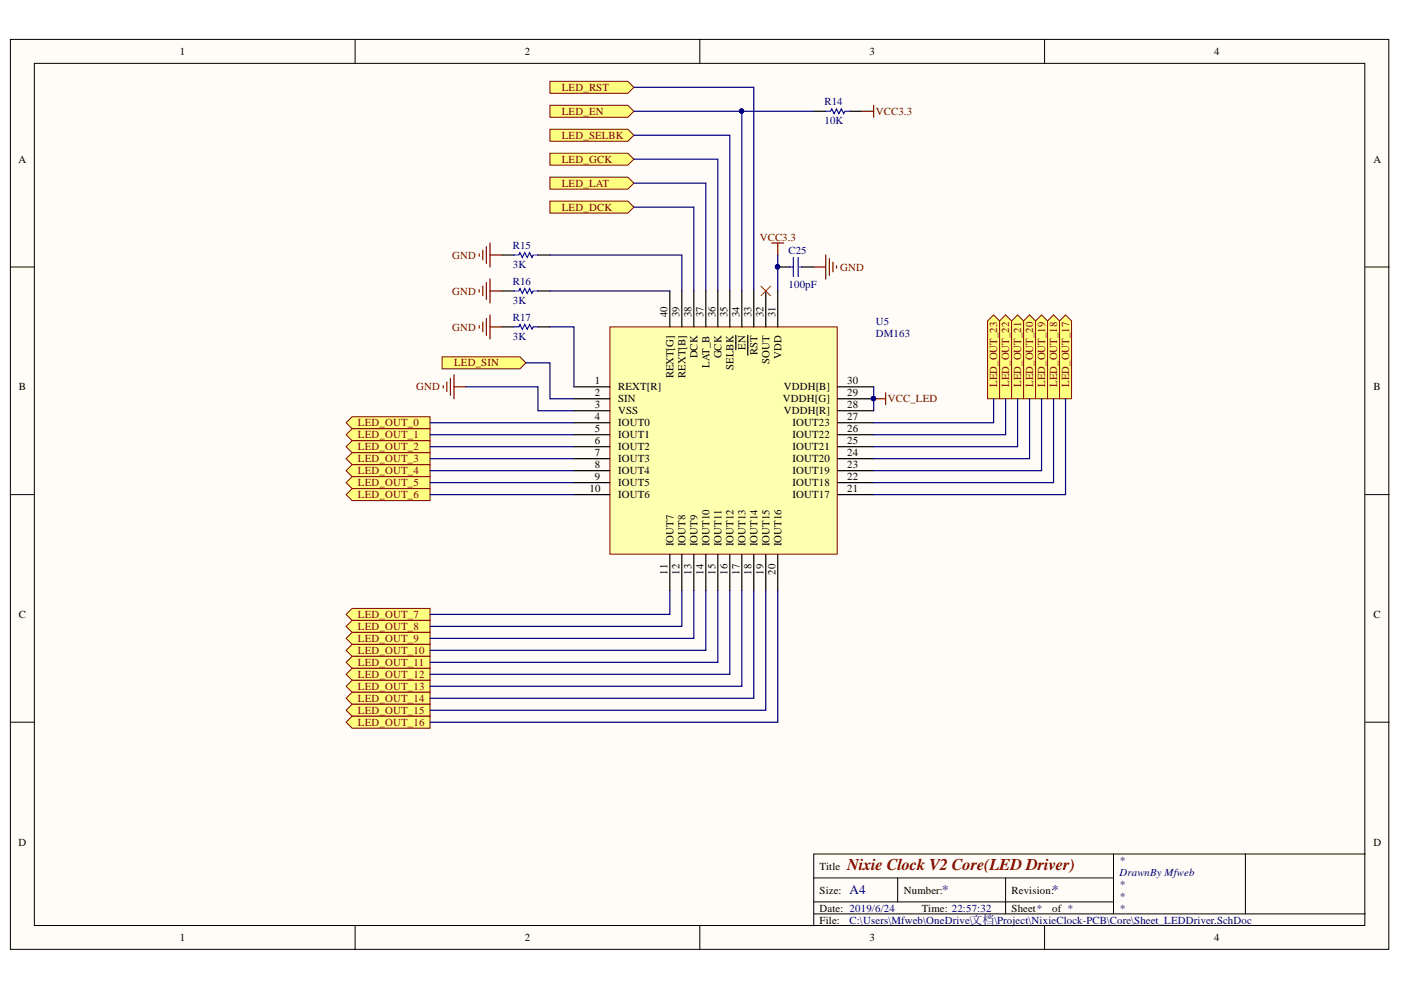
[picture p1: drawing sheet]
<svg xmlns="http://www.w3.org/2000/svg" width="297mm" height="210mm" viewBox="0 0 297 210" stroke-linecap="round" stroke-linejoin="round" font-family="sans-serif">
<defs><g id="words">
<text font-size="3.5" fill="#800000" x="179.6" y="184.4">Nixie Clock V2 Core(LED Driver)</text>
<g font-size="2.8" fill="#000080">
<text x="180.1" y="189.6">A4</text>
<text x="199.8" y="189.6">*</text>
<text x="223.1" y="189.6">*</text>
</g>
<g font-size="2.3">
<text x="38.2" y="11.7">1</text>
<text x="111.3" y="11.7">2</text>
<text x="184.4" y="11.7">3</text>
<text x="257.5" y="11.7">4</text>
<text x="3.9" y="34.5">A</text>
<text x="291.2" y="34.5">A</text>
<text x="141.5" y="67.3" transform="rotate(-90 141.5 67.3)">40</text>
<text x="144.1" y="67.3" transform="rotate(-90 144.1 67.3)">39</text>
<text x="146.6" y="67.3" transform="rotate(-90 146.6 67.3)">38</text>
<text x="149.2" y="67.3" transform="rotate(-90 149.2 67.3)">37</text>
<text x="151.7" y="67.3" transform="rotate(-90 151.7 67.3)">36</text>
<text x="154.2" y="67.3" transform="rotate(-90 154.2 67.3)">35</text>
<text x="156.8" y="67.3" transform="rotate(-90 156.8 67.3)">34</text>
<text x="159.3" y="67.3" transform="rotate(-90 159.3 67.3)">33</text>
<text x="161.9" y="67.3" transform="rotate(-90 161.9 67.3)">32</text>
<text x="164.4" y="67.3" transform="rotate(-90 164.4 67.3)">31</text>
<text x="147.9" y="75.9" transform="rotate(-90 147.9 75.9)">DCK</text>
<text x="150.4" y="78" transform="rotate(-90 150.4 78)">LAT_B</text>
<text x="153" y="75.9" transform="rotate(-90 153 75.9)">GCK</text>
<text x="158" y="74.1" transform="rotate(-90 158 74.1)">EN</text>
<text x="160.6" y="75.3" transform="rotate(-90 160.6 75.3)">RST</text>
<text x="163.1" y="77.1" transform="rotate(-90 163.1 77.1)">SOUT</text>
<text x="165.7" y="76.1" transform="rotate(-90 165.7 76.1)">VDD</text>
<text x="4" y="82.8">B</text>
<text x="126.2" y="81.5">1</text>
<text x="131.1" y="82.8">REXT[R]</text>
<text x="142.8" y="80.2" transform="rotate(-90 142.8 80.2)">REXT[G]</text>
<text x="145.4" y="80.2" transform="rotate(-90 145.4 80.2)">REXT[B]</text>
<text x="155.5" y="78.4" transform="rotate(-90 155.5 78.4)">SELBK</text>
<text x="166.2" y="82.8">VDDH[B]</text>
<text x="179.6" y="81.5">30</text>
<text x="291.2" y="82.8">B</text>
<text x="126.2" y="84">2</text>
<text x="126.2" y="86.6">3</text>
<text x="126.2" y="89.1">4</text>
<text x="131.1" y="85.3">SIN</text>
<text x="131.1" y="87.8">VSS</text>
<text x="166" y="85.3">VDDH[G]</text>
<text x="166.2" y="87.8">VDDH[R]</text>
<text x="179.6" y="89.1">27</text>
<text x="179.6" y="86.6">28</text>
<text x="179.6" y="84">29</text>
<text x="126.2" y="91.6">5</text>
<text x="126.2" y="94.2">6</text>
<text x="131.1" y="90.4">IOUT0</text>
<text x="131.1" y="92.9">IOUT1</text>
<text x="131.1" y="95.5">IOUT2</text>
<text x="168" y="95.5">IOUT21</text>
<text x="168" y="92.9">IOUT22</text>
<text x="168" y="90.4">IOUT23</text>
<text x="179.6" y="94.2">25</text>
<text x="179.6" y="91.6">26</text>
<text x="126.2" y="96.7">7</text>
<text x="126.2" y="99.3">8</text>
<text x="126.2" y="101.8">9</text>
<text x="131.1" y="98">IOUT3</text>
<text x="131.1" y="100.5">IOUT4</text>
<text x="168" y="100.5">IOUT19</text>
<text x="168" y="98">IOUT20</text>
<text x="179.6" y="101.8">22</text>
<text x="179.6" y="99.3">23</text>
<text x="179.6" y="96.7">24</text>
<text x="125" y="104.4">10</text>
<text x="131.1" y="103.1">IOUT5</text>
<text x="131.1" y="105.7">IOUT6</text>
<text x="168" y="105.7">IOUT17</text>
<text x="168" y="103.1">IOUT18</text>
<text x="179.6" y="104.4">21</text>
<text x="142.8" y="115.8" transform="rotate(-90 142.8 115.8)">IOUT7</text>
<text x="145.4" y="115.8" transform="rotate(-90 145.4 115.8)">IOUT8</text>
<text x="147.9" y="115.8" transform="rotate(-90 147.9 115.8)">IOUT9</text>
<text x="150.4" y="115.8" transform="rotate(-90 150.4 115.8)">IOUT10</text>
<text x="153" y="115.8" transform="rotate(-90 153 115.8)">IOUT11</text>
<text x="155.5" y="115.8" transform="rotate(-90 155.5 115.8)">IOUT12</text>
<text x="158" y="115.8" transform="rotate(-90 158 115.8)">IOUT13</text>
<text x="160.6" y="115.8" transform="rotate(-90 160.6 115.8)">IOUT14</text>
<text x="163.1" y="115.8" transform="rotate(-90 163.1 115.8)">IOUT15</text>
<text x="165.7" y="115.8" transform="rotate(-90 165.7 115.8)">IOUT16</text>
<text x="141.5" y="121.8" transform="rotate(-90 141.5 121.8)">11</text>
<text x="144.1" y="121.9" transform="rotate(-90 144.1 121.9)">12</text>
<text x="146.6" y="121.9" transform="rotate(-90 146.6 121.9)">13</text>
<text x="149.2" y="121.9" transform="rotate(-90 149.2 121.9)">14</text>
<text x="151.7" y="121.9" transform="rotate(-90 151.7 121.9)">15</text>
<text x="154.2" y="121.9" transform="rotate(-90 154.2 121.9)">16</text>
<text x="156.8" y="121.9" transform="rotate(-90 156.8 121.9)">17</text>
<text x="159.3" y="121.9" transform="rotate(-90 159.3 121.9)">18</text>
<text x="161.9" y="121.9" transform="rotate(-90 161.9 121.9)">19</text>
<text x="164.4" y="121.9" transform="rotate(-90 164.4 121.9)">20</text>
<text x="4" y="131">C</text>
<text x="291.2" y="131">C</text>
<text x="3.9" y="179.3">D</text>
<text x="291.2" y="179.3">D</text>
<text x="173.8" y="184.4">Title</text>
<text x="173.8" y="189.5">Size:</text>
<text x="191.6" y="189.5">Number:</text>
<text x="214.5" y="189.5">Revision:</text>
<text x="173.8" y="193.3">Date: 2019/6/24</text>
<text x="173.8" y="195.8">File:</text>
<text x="195.4" y="193.3">Time: 22:57:32</text>
<text x="214.5" y="193.3">Sheet*</text>
<text x="223.1" y="193.3">of *</text>
<text x="38.2" y="199.6">1</text>
<text x="111.3" y="199.6">2</text>
<text x="184.4" y="199.6">3</text>
<text x="257.5" y="199.6">4</text>
</g>
<g font-size="2.3" fill="#800000">
<text x="119.1" y="19.3">LED_RST</text>
<text x="119.1" y="29.4">LED_SELBK</text>
<text x="119.1" y="24.4">LED_EN</text>
<text x="185.7" y="24.4">VCC3.3</text>
<text x="119.1" y="34.5">LED_GCK</text>
<text x="119.1" y="39.6">LED_LAT</text>
<text x="119.1" y="44.7">LED_DCK</text>
<text x="161.1" y="51.1">VCC3.3</text>
<text x="95.9" y="54.9">GND</text>
<text x="178.1" y="57.4">GND</text>
<text x="95.9" y="62.5">GND</text>
<text x="95.9" y="70.1">GND</text>
<text x="96.3" y="77.7">LED_SIN</text>
<text x="88.2" y="82.8">GND</text>
<text x="211.4" y="82" transform="rotate(-90 211.4 82)">LED_OUT_23</text>
<text x="214" y="82" transform="rotate(-90 214 82)">LED_OUT_22</text>
<text x="216.5" y="82" transform="rotate(-90 216.5 82)">LED_OUT_21</text>
<text x="219" y="82" transform="rotate(-90 219 82)">LED_OUT_20</text>
<text x="221.6" y="82" transform="rotate(-90 221.6 82)">LED_OUT_19</text>
<text x="224.1" y="82" transform="rotate(-90 224.1 82)">LED_OUT_18</text>
<text x="226.7" y="82" transform="rotate(-90 226.7 82)">LED_OUT_17</text>
<text x="188.3" y="85.3">VCC_LED</text>
<text x="75.9" y="90.4">LED_OUT_0</text>
<text x="75.9" y="92.9">LED_OUT_1</text>
<text x="75.9" y="95.5">LED_OUT_2</text>
<text x="75.9" y="98">LED_OUT_3</text>
<text x="75.9" y="100.5">LED_OUT_4</text>
<text x="75.9" y="103.1">LED_OUT_5</text>
<text x="75.9" y="105.7">LED_OUT_6</text>
<text x="75.9" y="131">LED_OUT_7</text>
<text x="75.9" y="133.6">LED_OUT_8</text>
<text x="75.9" y="136.1">LED_OUT_9</text>
<text x="75.9" y="138.7">LED_OUT_10</text>
<text x="75.9" y="141.2">LED_OUT_11</text>
<text x="75.9" y="143.7">LED_OUT_12</text>
<text x="75.9" y="146.3">LED_OUT_13</text>
<text x="75.9" y="148.8">LED_OUT_14</text>
<text x="75.9" y="151.3">LED_OUT_15</text>
<text x="75.9" y="153.9">LED_OUT_16</text>
</g>
<g font-size="2.3" fill="#000080">
<text x="174.8" y="22.3">R14</text>
<text x="174.8" y="26.4">10K</text>
<text x="108.7" y="52.8">R15</text>
<text x="167.2" y="53.9">C25</text>
<text x="108.7" y="56.9">3K</text>
<text x="108.7" y="64.5">3K</text>
<text x="108.7" y="60.5">R16</text>
<text x="167.2" y="61">100pF</text>
<text x="108.7" y="68.1">R17</text>
<text x="185.7" y="68.8">U5</text>
<text x="185.7" y="71.4">DM163</text>
<text x="108.7" y="72.1">3K</text>
<text x="237.3" y="183.1">*</text>
<text x="237.3" y="185.7">DrawnBy Mfweb</text>
<text x="237.3" y="188.2">*</text>
<text x="237.3" y="190.7">*</text>
<text x="180.1" y="195.8">C:\Users\Mfweb\OneDrive\文档\Project\NixieClock-PCB\Core\Sheet_LEDDriver.SchDoc</text>
<text x="237.3" y="193.3">*</text>
</g>
</g></defs>
<g fill="#fffcf8" stroke="#000" stroke-width=".21">
<path d="M2.2 8.4h292.3v192.9h-292.3z"/>
<path d="M7.3 13.4h282.1v182.8h-282.1z"/>
</g>
<g fill="none" stroke="#000" stroke-width=".21">
<path d="M75.3 8.4v5M148.4 8.4v5M221.5 8.4v5M2.2 56.6h5.1M289.5 56.6h5.1M2.2 104.9h5.1M289.5 104.9h5.1M2.2 153.1h5.1M289.5 153.1h5.1M75.3 196.3v5.1M148.4 196.3v5.1M172.5 186.1h63.6"/>
<path d="M172.5 193.8h117M172.5 191.2h63.6M190.3 186.1v5.1M213.2 186.1v7.7M221.5 196.3v5.1M236.1 181.1v12.7M264 181.1h-91.5v15.2M289.5 181.1h-25.5v12.7"/>
</g>
<path d="M129.3 69.3h48.2v48.2h-48.2z" fill="#ffffb0" stroke="#800000" stroke-width=".21"/>
<g fill="none" stroke="#000" stroke-width=".25">
<path d="M106.4 54.1h2.6M114.1 54.1h2.5M106.4 61.7h2.6M106.4 69.3h2.6M114.1 61.7h2.5M114.1 69.3h2.5M142 61.7v7.6M144.6 61.7v7.6M147.1 61.7v7.6M149.6 61.7v7.6M152.2 61.7v7.6M154.7 61.7v7.6"/>
<path d="M156 71.1v3M157.3 61.7v7.6M158.5 71.1v4.2M159.8 61.7v7.6M162.4 61.7v7.6M164.9 61.7v7.6M121.7 82h7.6M121.7 84.6h7.6M121.7 87.1h7.6M121.7 89.6h7.6M121.7 92.2h7.6M121.7 94.7h7.6"/>
<path d="M121.7 97.3h7.6M121.7 99.8h7.6M177.6 82h7.6M177.6 84.6h7.6M177.6 87.1h7.6M177.6 89.6h7.6M177.6 92.2h7.6M177.6 94.7h7.6M177.6 97.3h7.6M177.6 99.8h7.6M121.7 102.3h7.6M121.7 104.9h7.6"/>
<path d="M142 117.6v7.6M144.6 117.6v7.6M147.1 117.6v7.6M149.6 117.6v7.6M152.2 117.6v7.6M154.7 117.6v7.6M157.3 117.6v7.6M159.8 117.6v7.6M162.4 117.6v7.6M164.9 117.6v7.6M177.6 102.3h7.6M177.6 104.9h7.6"/>
</g>
<circle cx="185.2" cy="84.5" r=".46" fill="#000080" stroke="#000080" stroke-width=".21"/>
<path d="M109 54.1h1l.2-.5 .6 1 .5-1 .5 1 .5-1 .5 1 .2-.5h1.1M109 61.7h1l.2-.5 .6 1 .5-1 .5 1 .5-1 .5 1 .2-.5h1.1M109 69.3h1l.2-.5 .6 1 .5-1 .5 1 .5-1 .5 1 .2-.5h1.1" fill="none" stroke="#00f" stroke-width=".25"/>
<g fill="none" stroke="#800000" stroke-width=".25">
<path d="M101.6 53.8v.5M102.4 53.1v2M103.1 52.3v3.6M103.1 59.9v3.6M103.9 51.5v5.1M103.9 59.2v5M103.9 54.1h2.5M101.6 61.4v.5M101.6 69.1v.5M102.4 60.7v2M102.4 68.3v2M103.1 67.5v3.6"/>
<path d="M103.9 66.8v5.1M103.9 61.7h2.5M103.9 69.3h2.5"/>
</g>
<g fill="#ffff80" stroke="#800000" stroke-width=".21">
<path d="M116.6 42.6h16.5l1.3 1.3-1.3 1.3h-16.5z" fill-rule="evenodd"/>
<path d="M116.6 37.6h16.5l1.3 1.2-1.3 1.3h-16.5z" fill-rule="evenodd"/>
<path d="M116.6 32.5h16.5l1.3 1.3-1.3 1.2h-16.5z" fill-rule="evenodd"/>
<path d="M116.6 27.4h16.5l1.3 1.3-1.3 1.2h-16.5z" fill-rule="evenodd"/>
<path d="M116.6 17.2h16.5l1.3 1.3-1.3 1.3h-16.5z" fill-rule="evenodd"/>
</g>
<path d="M161.3 60.7l2.1 2M163.4 60.7l-2.1 2" fill="none" stroke="#f00" stroke-width=".21"/>
<path d="M163.6 51.5h2.6M164.9 51.5v2.6M172.5 56.6h2.6M175.1 54.1v5.1M175.8 54.8v3.6M176.6 55.6v2M177.4 56.4v.5M185.2 84.6h2.6M187.8 83.3v2.5" fill="none" stroke="#800000" stroke-width=".25"/>
<path d="M164.9 56.6h2.5M170 56.6h2.5" fill="none" stroke="#000" stroke-width=".25"/>
<g fill="#000080" stroke="#000080" stroke-width=".21">
<circle cx="164.9" cy="56.6" r=".46"/>
<circle cx="185.2" cy="84.5" r=".46"/>
</g>
<path d="M167.4 56.6h.8M168.2 54.6v4M169.2 54.6v4M169.2 56.6h.8" fill="none" stroke="#00f" stroke-width=".25"/>
<path d="M93.7 75.7h16.5l1.3 1.2-1.3 1.3h-16.5z" fill-rule="evenodd" fill="#ffff80" stroke="#800000" stroke-width=".21"/>
<path d="M96.3 79.5v5.1M94 81.8v.5M94.7 81v2M95.5 80.2v3.6M96.3 82h2.5" fill="none" stroke="#800000" stroke-width=".25"/>
<g fill="#ffff80" stroke="#800000" stroke-width=".21">
<path d="M116.6 22.3h16.5l1.3 1.3-1.3 1.3h-16.5z" fill-rule="evenodd"/>
<path d="M73.4 89.6l1.3-1.2h16.5v2.5h-16.5z" fill-rule="evenodd"/>
<path d="M73.4 92.2l1.3-1.3h16.5v2.5h-16.5z" fill-rule="evenodd"/>
<path d="M73.4 94.7l1.3-1.3h16.5v2.6h-16.5z" fill-rule="evenodd"/>
<path d="M73.4 97.3l1.3-1.3h16.5v2.5h-16.5z" fill-rule="evenodd"/>
<path d="M73.4 99.8l1.3-1.3h16.5v2.6h-16.5z" fill-rule="evenodd"/>
<path d="M73.4 102.3l1.3-1.2h16.5v2.5h-16.5z" fill-rule="evenodd"/>
<path d="M73.4 104.9l1.3-1.3h16.5v2.5h-16.5z" fill-rule="evenodd"/>
<path d="M73.4 130.3l1.3-1.3h16.5v2.5h-16.5z" fill-rule="evenodd"/>
<path d="M73.4 132.8l1.3-1.3h16.5v2.6h-16.5z" fill-rule="evenodd"/>
<path d="M73.4 135.3l1.3-1.2h16.5v2.5h-16.5z" fill-rule="evenodd"/>
<path d="M73.4 137.9l1.3-1.3h16.5v2.6h-16.5z" fill-rule="evenodd"/>
<path d="M73.4 140.4l1.3-1.2h16.5v2.5h-16.5z" fill-rule="evenodd"/>
<path d="M73.4 143l1.3-1.3h16.5v2.5h-16.5z" fill-rule="evenodd"/>
<path d="M73.4 145.5l1.3-1.3h16.5v2.6h-16.5z" fill-rule="evenodd"/>
<path d="M73.4 148l1.3-1.2h16.5v2.5h-16.5z" fill-rule="evenodd"/>
<path d="M73.4 150.6l1.3-1.3h16.5v2.6h-16.5z" fill-rule="evenodd"/>
<path d="M73.4 153.1l1.3-1.2h16.5v2.5h-16.5z" fill-rule="evenodd"/>
<path d="M209.4 68l1.3-1.2 1.2 1.2v16.6h-2.5z" fill-rule="evenodd"/>
<path d="M211.9 68l1.3-1.2 1.3 1.2v16.6h-2.6z" fill-rule="evenodd"/>
<path d="M214.5 68l1.2-1.2 1.3 1.2v16.6h-2.5z" fill-rule="evenodd"/>
<path d="M217 68l1.3-1.2 1.3 1.2v16.6h-2.6z" fill-rule="evenodd"/>
<path d="M219.6 68l1.2-1.2 1.3 1.2v16.6h-2.5z" fill-rule="evenodd"/>
<path d="M222.1 68l1.3-1.2 1.2 1.2v16.6h-2.5z" fill-rule="evenodd"/>
<path d="M224.6 68l1.3-1.2 1.3 1.2v16.6h-2.6z" fill-rule="evenodd"/>
</g>
<g fill="none" stroke="#000080" stroke-width=".25">
<path d="M134.4 18.5h25.4v43.2M134.4 38.8h15.2v22.9M134.4 33.8h17.8v27.9M134.4 28.7h20.3v33M134.4 23.6h22.9v38.1M157.3 23.6h15.2M116.6 54.1h28v7.6M134.4 43.9h12.7v17.8M164.9 54.1v7.6M111.5 76.9h5.1v7.7h5.1M116.6 69.3h5.1v12.7M116.6 61.7h25.4"/>
<path d="M91.2 89.6h30.5M91.2 92.2h30.5M91.2 94.7h30.5M91.2 97.3h30.5M91.2 99.8h30.5M98.8 82h15.3v5.1h7.6M185.2 82v5.1M210.7 84.6v5h-25.5M213.2 84.6v7.6h-28M215.7 84.6v10.1h-30.5M218.3 84.6v12.7h-33.1M220.8 84.6v15.2h-35.6"/>
<path d="M223.4 84.6v17.7h-38.2M225.9 84.6v20.3h-40.7M91.2 102.3h30.5M91.2 104.9h30.5M142 125.2v5.1h-50.8M144.6 125.2v7.6h-53.4M147.1 125.2v10.1h-55.9M149.6 125.2v12.7h-58.4M152.2 125.2v15.2h-61M154.7 125.2v17.8h-63.5M157.3 125.2v20.3h-66.1M159.8 125.2v22.8h-68.6"/>
<path d="M162.4 125.2v25.4h-71.2M164.9 125.2v27.9h-73.7"/>
</g>
<g fill="#000080" stroke="#000080" stroke-width=".21">
<circle cx="164.9" cy="56.6" r=".46"/>
<circle cx="185.2" cy="84.5" r=".46"/>
<circle cx="157.2" cy="23.6" r=".46"/>
</g>
<path d="M172.5 23.6h2.6M180.2 23.6h2.5" fill="none" stroke="#000" stroke-width=".25"/>
<path d="M175.1 23.6h1l.2-.5 .6 1 .5-1 .5 1 .5-1 .5 1 .2-.5h1.1" fill="none" stroke="#00f" stroke-width=".25"/>
<path d="M182.7 23.6h2.5M185.2 22.3v2.6" fill="none" stroke="#800000" stroke-width=".25"/>
<use href="#words"/>
</svg>
